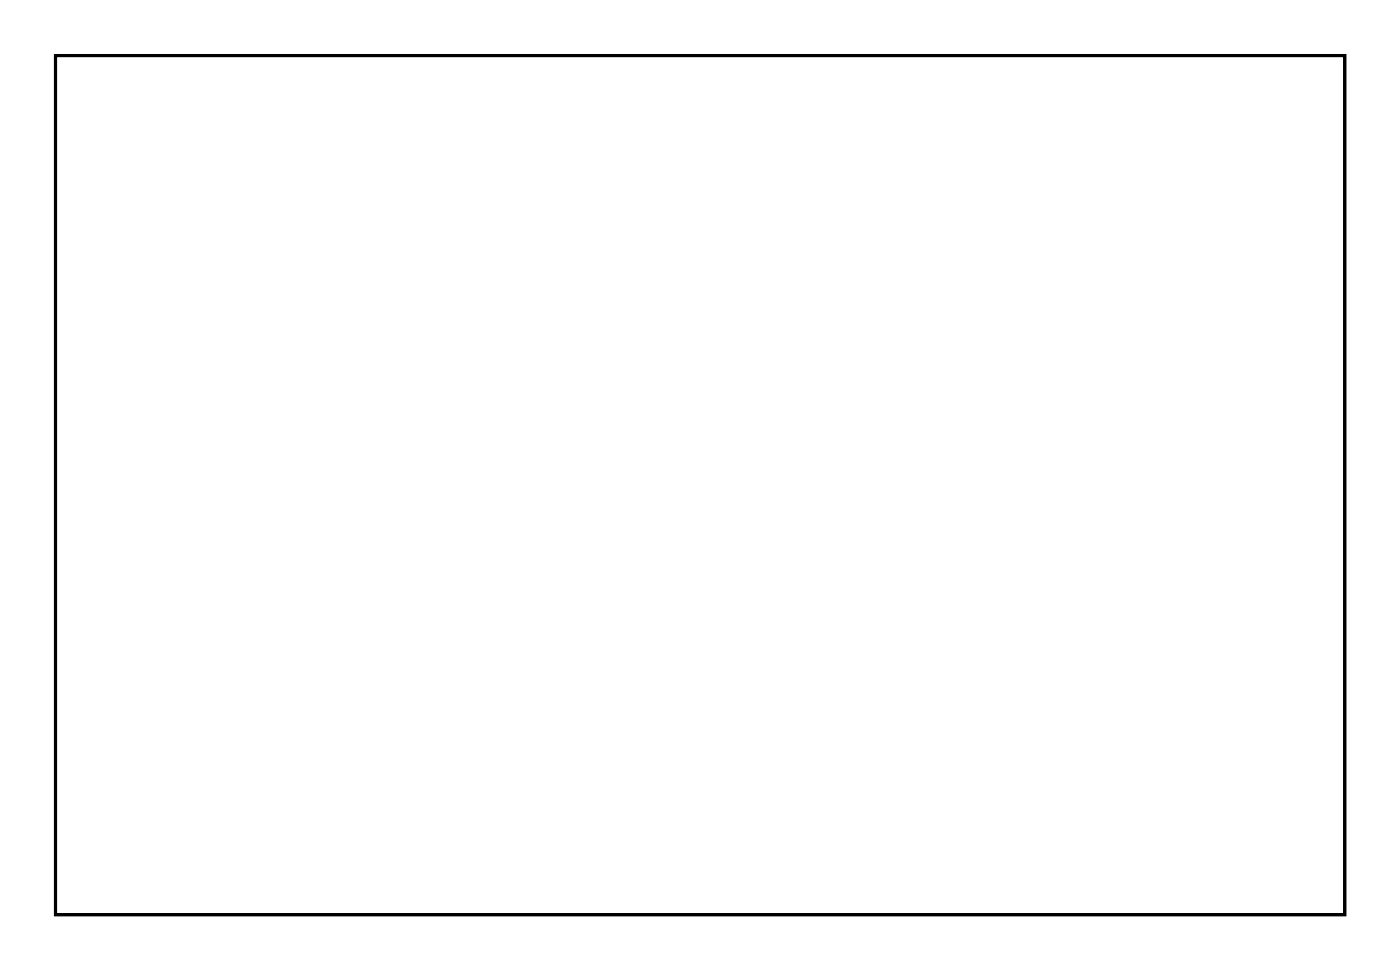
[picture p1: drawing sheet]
<svg xmlns="http://www.w3.org/2000/svg" width="92mm" height="63mm" viewBox="0 0 92 63" stroke-linecap="round" stroke-linejoin="round" font-family="sans-serif">
<path d="M3.6 3.6h84.5v56.3h-84.5z" fill="none" stroke="#000" stroke-width=".2"/>
<path d="M3.6 3.6v56.3h84.5v-56.3zM3.6 3.6h84.5v56.3h-84.5z" fill="#000"/>
<path d="M12.7 35h1.4v1.4h-1.4z" fill="#fff"/>
<path d="M12.7 35h1.4v1.4h-1.4z" fill="none" stroke="#fff" stroke-width=".76" stroke-linecap="butt"/>
<circle cx="13.4" cy="35.7" r=".74" fill="#fff"/>
<circle cx="13.4" cy="35.7" r=".74" fill="none" stroke="#fff" stroke-width=".76" stroke-linecap="butt"/>
<circle cx="13.4" cy="38.2" r=".74" fill="#fff"/>
<circle cx="13.4" cy="38.2" r=".74" fill="none" stroke="#fff" stroke-width=".76" stroke-linecap="butt"/>
<circle cx="13.4" cy="40.8" r=".74" fill="#fff"/>
<circle cx="13.4" cy="40.8" r=".74" fill="none" stroke="#fff" stroke-width=".76" stroke-linecap="butt"/>
<path d="M12.7 19.7h1.4v1.5h-1.4z" fill="#fff"/>
<path d="M12.7 19.7h1.4v1.5h-1.4z" fill="none" stroke="#fff" stroke-width=".76" stroke-linecap="butt"/>
<circle cx="13.4" cy="20.5" r=".74" fill="#fff"/>
<circle cx="13.4" cy="20.5" r=".74" fill="none" stroke="#fff" stroke-width=".76" stroke-linecap="butt"/>
<circle cx="13.4" cy="23" r=".74" fill="#fff"/>
<circle cx="13.4" cy="23" r=".74" fill="none" stroke="#fff" stroke-width=".76" stroke-linecap="butt"/>
<circle cx="13.4" cy="25.5" r=".74" fill="#fff"/>
<circle cx="13.4" cy="25.5" r=".74" fill="none" stroke="#fff" stroke-width=".76" stroke-linecap="butt"/>
<circle cx="21" cy="56" r=".67" fill="#fff"/>
<circle cx="21" cy="56" r=".67" fill="none" stroke="#fff" stroke-width=".57"/>
<circle cx="18.5" cy="56" r=".67" fill="#fff"/>
<circle cx="18.5" cy="56" r=".67" fill="none" stroke="#fff" stroke-width=".57"/>
<circle cx="16" cy="56" r=".67" fill="#fff"/>
<circle cx="16" cy="56" r=".67" fill="none" stroke="#fff" stroke-width=".57"/>
<circle cx="13.4" cy="56" r=".67" fill="#fff"/>
<circle cx="13.4" cy="56" r=".67" fill="none" stroke="#fff" stroke-width=".57"/>
<circle cx="10.9" cy="56" r=".67" fill="#fff"/>
<circle cx="10.9" cy="56" r=".67" fill="none" stroke="#fff" stroke-width=".57"/>
<circle cx="32.7" cy="7.8" r=".67" fill="#fff"/>
<circle cx="32.7" cy="7.8" r=".67" fill="none" stroke="#fff" stroke-width=".57"/>
<circle cx="35.3" cy="7.8" r=".67" fill="#fff"/>
<circle cx="35.3" cy="7.8" r=".67" fill="none" stroke="#fff" stroke-width=".57"/>
<circle cx="37.8" cy="7.8" r=".67" fill="#fff"/>
<circle cx="37.8" cy="7.8" r=".67" fill="none" stroke="#fff" stroke-width=".57"/>
<circle cx="40.3" cy="7.8" r=".67" fill="#fff"/>
<circle cx="40.3" cy="7.8" r=".67" fill="none" stroke="#fff" stroke-width=".57"/>
<circle cx="42.9" cy="7.8" r=".67" fill="#fff"/>
<circle cx="42.9" cy="7.8" r=".67" fill="none" stroke="#fff" stroke-width=".57"/>
<circle cx="45.4" cy="7.8" r=".67" fill="#fff"/>
<circle cx="45.4" cy="7.8" r=".67" fill="none" stroke="#fff" stroke-width=".57"/>
<circle cx="48" cy="7.8" r=".67" fill="#fff"/>
<circle cx="48" cy="7.8" r=".67" fill="none" stroke="#fff" stroke-width=".57"/>
<circle cx="50.5" cy="7.8" r=".67" fill="#fff"/>
<circle cx="50.5" cy="7.8" r=".67" fill="none" stroke="#fff" stroke-width=".57"/>
<circle cx="53" cy="7.8" r=".67" fill="#fff"/>
<circle cx="53" cy="7.8" r=".67" fill="none" stroke="#fff" stroke-width=".57"/>
<circle cx="55.6" cy="7.8" r=".67" fill="#fff"/>
<circle cx="55.6" cy="7.8" r=".67" fill="none" stroke="#fff" stroke-width=".57"/>
<circle cx="10.9" cy="7.8" r=".67" fill="#fff"/>
<circle cx="10.9" cy="7.8" r=".67" fill="none" stroke="#fff" stroke-width=".57"/>
<circle cx="13.4" cy="7.8" r=".67" fill="#fff"/>
<circle cx="13.4" cy="7.8" r=".67" fill="none" stroke="#fff" stroke-width=".57"/>
<circle cx="16" cy="7.8" r=".67" fill="#fff"/>
<circle cx="16" cy="7.8" r=".67" fill="none" stroke="#fff" stroke-width=".57"/>
<circle cx="18.5" cy="7.8" r=".67" fill="#fff"/>
<circle cx="18.5" cy="7.8" r=".67" fill="none" stroke="#fff" stroke-width=".57"/>
<circle cx="21" cy="7.8" r=".67" fill="#fff"/>
<circle cx="21" cy="7.8" r=".67" fill="none" stroke="#fff" stroke-width=".57"/>
<circle cx="23.6" cy="7.8" r=".67" fill="#fff"/>
<circle cx="23.6" cy="7.8" r=".67" fill="none" stroke="#fff" stroke-width=".57"/>
<circle cx="26.1" cy="7.8" r=".67" fill="#fff"/>
<circle cx="26.1" cy="7.8" r=".67" fill="none" stroke="#fff" stroke-width=".57"/>
<circle cx="28.7" cy="7.8" r=".67" fill="#fff"/>
<circle cx="28.7" cy="7.8" r=".67" fill="none" stroke="#fff" stroke-width=".57"/>
<circle cx="43.9" cy="56" r=".67" fill="#fff"/>
<circle cx="43.9" cy="56" r=".67" fill="none" stroke="#fff" stroke-width=".57"/>
<circle cx="46.4" cy="56" r=".67" fill="#fff"/>
<circle cx="46.4" cy="56" r=".67" fill="none" stroke="#fff" stroke-width=".57"/>
<circle cx="41.4" cy="56" r=".67" fill="#fff"/>
<circle cx="41.4" cy="56" r=".67" fill="none" stroke="#fff" stroke-width=".57"/>
<circle cx="38.8" cy="56" r=".67" fill="#fff"/>
<circle cx="38.8" cy="56" r=".67" fill="none" stroke="#fff" stroke-width=".57"/>
<circle cx="36.3" cy="56" r=".67" fill="#fff"/>
<circle cx="36.3" cy="56" r=".67" fill="none" stroke="#fff" stroke-width=".57"/>
<circle cx="33.7" cy="56" r=".67" fill="#fff"/>
<circle cx="33.7" cy="56" r=".67" fill="none" stroke="#fff" stroke-width=".57"/>
<circle cx="31.2" cy="56" r=".67" fill="#fff"/>
<circle cx="31.2" cy="56" r=".67" fill="none" stroke="#fff" stroke-width=".57"/>
<circle cx="28.7" cy="56" r=".67" fill="#fff"/>
<circle cx="28.7" cy="56" r=".67" fill="none" stroke="#fff" stroke-width=".57"/>
<circle cx="23.6" cy="56" r=".67" fill="#fff"/>
<circle cx="23.6" cy="56" r=".67" fill="none" stroke="#fff" stroke-width=".57"/>
<circle cx="76.9" cy="17.9" r=".7" fill="#fff"/>
<circle cx="76.9" cy="17.9" r=".7" fill="none" stroke="#fff" stroke-width=".76" stroke-linecap="butt"/>
<circle cx="83.4" cy="17.9" r=".7" fill="#fff"/>
<circle cx="83.4" cy="17.9" r=".7" fill="none" stroke="#fff" stroke-width=".76" stroke-linecap="butt"/>
<circle cx="76.9" cy="13.4" r=".7" fill="#fff"/>
<circle cx="76.9" cy="13.4" r=".7" fill="none" stroke="#fff" stroke-width=".76" stroke-linecap="butt"/>
<circle cx="83.4" cy="13.4" r=".7" fill="#fff"/>
<circle cx="83.4" cy="13.4" r=".7" fill="none" stroke="#fff" stroke-width=".76" stroke-linecap="butt"/>
<circle cx="76.9" cy="28.1" r=".7" fill="#fff"/>
<circle cx="76.9" cy="28.1" r=".7" fill="none" stroke="#fff" stroke-width=".76" stroke-linecap="butt"/>
<circle cx="83.4" cy="28.1" r=".7" fill="#fff"/>
<circle cx="83.4" cy="28.1" r=".7" fill="none" stroke="#fff" stroke-width=".76" stroke-linecap="butt"/>
<circle cx="76.9" cy="23.6" r=".7" fill="#fff"/>
<circle cx="76.9" cy="23.6" r=".7" fill="none" stroke="#fff" stroke-width=".76" stroke-linecap="butt"/>
<circle cx="83.4" cy="23.6" r=".7" fill="#fff"/>
<circle cx="83.4" cy="23.6" r=".7" fill="none" stroke="#fff" stroke-width=".76" stroke-linecap="butt"/>
<circle cx="76.9" cy="33.2" r=".7" fill="#fff"/>
<circle cx="76.9" cy="33.2" r=".7" fill="none" stroke="#fff" stroke-width=".76" stroke-linecap="butt"/>
<circle cx="76.9" cy="40.8" r=".7" fill="#fff"/>
<circle cx="76.9" cy="40.8" r=".7" fill="none" stroke="#fff" stroke-width=".76" stroke-linecap="butt"/>
<circle cx="18.5" cy="25.5" r=".7" fill="#fff"/>
<circle cx="18.5" cy="25.5" r=".7" fill="none" stroke="#fff" stroke-width=".76" stroke-linecap="butt"/>
<circle cx="18.5" cy="35.7" r=".7" fill="#fff"/>
<circle cx="18.5" cy="35.7" r=".7" fill="none" stroke="#fff" stroke-width=".76" stroke-linecap="butt"/>
</svg>
